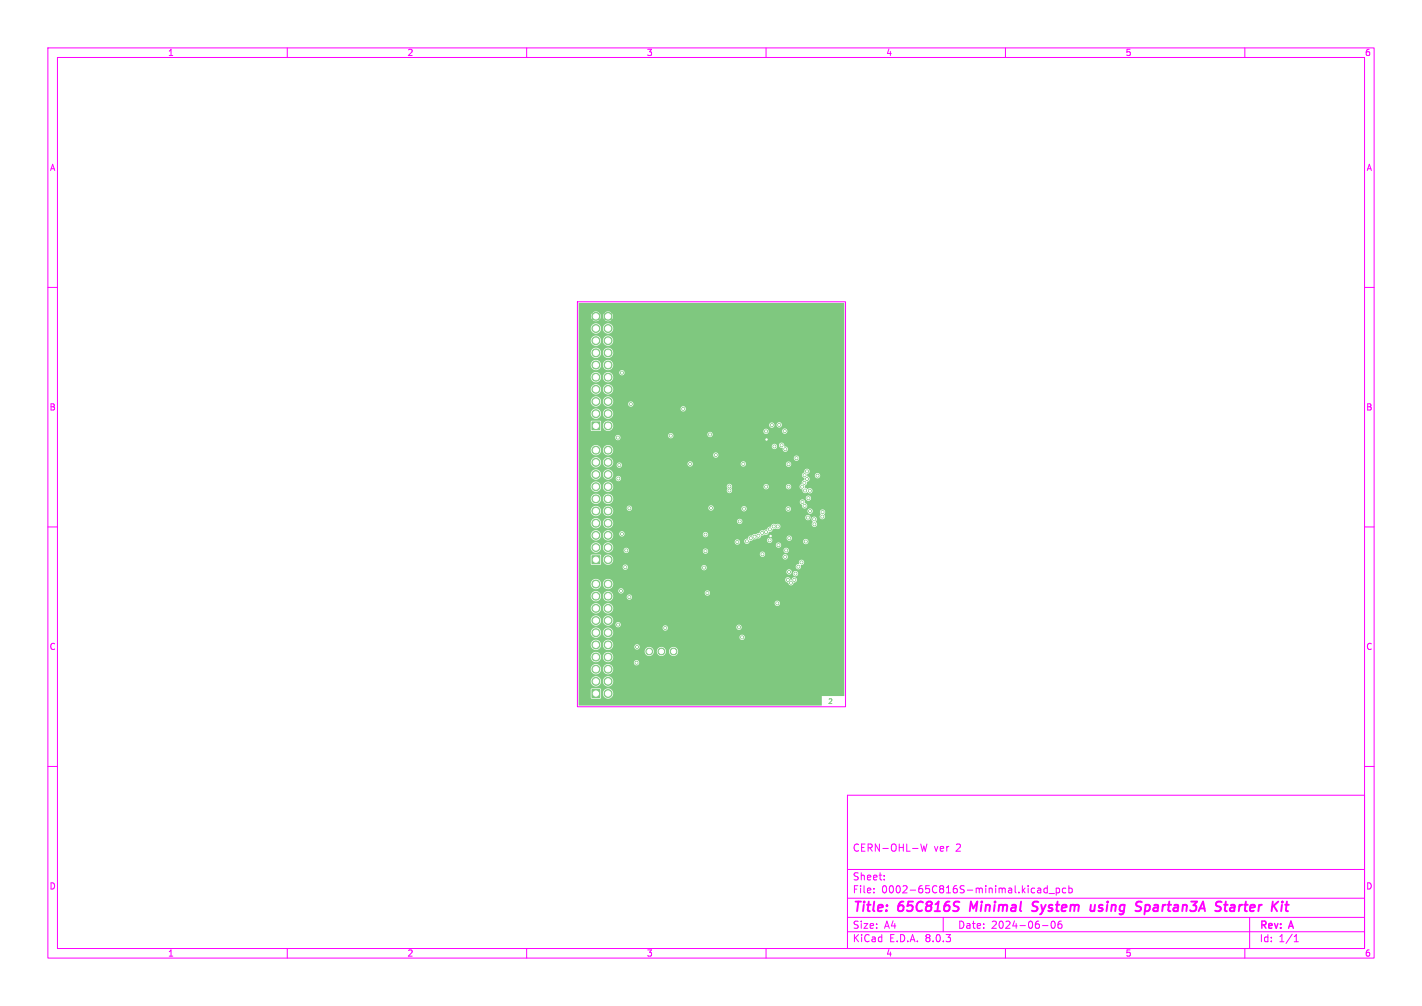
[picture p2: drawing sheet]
<svg xmlns="http://www.w3.org/2000/svg" width="297mm" height="210mm" viewBox="0 0 297 210" stroke-linecap="round" stroke-linejoin="round" font-family="sans-serif">
<defs><g id="words">
<g font-size="2.8" fill="#f0f">
<text x="178" y="190.9">Title:</text>
<text x="187.7" y="190.9">65C816S</text>
<text x="203.4" y="190.9">Minimal</text>
<text x="217.3" y="190.9">System</text>
<text x="230.2" y="190.9">using</text>
<text x="240.5" y="190.9">Spartan3A</text>
<text x="257.9" y="190.9">Starter</text>
</g>
<g font-size="2.1" fill="#f0f">
<text x="178" y="178">CERN-OHL-W</text>
<text x="195" y="178">ver</text>
<text x="199.7" y="178">2</text>
<text x="178" y="184">Sheet:</text>
<text x="178" y="186.7">File:</text>
<text x="184.1" y="186.7">0002-65C816S-minimal.kicad_pcb</text>
<text x="178" y="196.9">KiCad</text>
<text x="178" y="194.1">Size:</text>
<text x="184.7" y="194.1">A4</text>
<text x="185.7" y="196.9">E.D.A.</text>
<text x="193.3" y="196.9">8.0.3</text>
<text x="200" y="194.1">Date:</text>
<text x="207" y="194.1">2024-06-06</text>
<text x="263" y="194.3">Rev:</text>
<text x="263" y="196.9">Id:</text>
<text x="267.1" y="196.9">1/1</text>
<text x="269.4" y="194.3">A</text>
</g>
<g font-size="1.8" fill="#f0f">
<text x="35" y="11.9">1</text>
<text x="85" y="11.9">2</text>
<text x="135" y="11.9">3</text>
<text x="185" y="11.9">4</text>
<text x="235" y="11.9">5</text>
<text x="285" y="11.9">6</text>
<text x="10.3" y="35.9">A</text>
<text x="285.4" y="35.9">A</text>
<text x="10.3" y="85.9">B</text>
<text x="285.3" y="85.9">B</text>
<text x="10.3" y="135.9">C</text>
<text x="285.3" y="135.9">C</text>
<text x="10.3" y="185.9">D</text>
<text x="285.3" y="185.9">D</text>
<text x="35" y="199.9">1</text>
<text x="85" y="199.9">2</text>
<text x="135" y="199.9">3</text>
<text x="185" y="199.9">4</text>
<text x="235" y="199.9">5</text>
<text x="285" y="199.9">6</text>
</g>
<text font-size="1.4" fill="#7fc87f" x="172.9" y="147">2</text>
</g></defs>
<g fill="none" stroke="#f0f" stroke-width=".21">
<path d="M10 10h277v190h-277zM12 12h273v186h-273zM60 10v2M110 10v2M160 10v2M210 10v2M260 10v2M10 60h2M285 60h2M120.6 63h56v84.5h-56zM10 110h2M285 110h2"/>
<path d="M10 160h2M285 160h2M177 166h108v32h-108zM192.3 176.2l.4 1.5 .3-1.1 .2 1.1 .4-1.5M60 198v2M110 198v2M160 198v2M177 194.5h108M177 191.5h108M177 187.5h108M177 181.5h108M182.5 186.3v.1"/>
<path d="M182.5 185.5v.1M184.7 183.6v.1M184.7 182.8v.1M197 191.5v3M210 198v2M216.7 185.5h.6l.1 .9M217.4 185.8h-.5l-.2 .2 .2 .4 .5-.1M217.7 193.2h1.2M218.7 185.5l-.4-.1-.3 .3 .2 .6h.5M218.7 184.9v1.5M219.1 186.5h1.1M219.7 192.4a.81 .81 0 0 0 .3 1.4l.2-.1 .2-.5-.2-.8"/>
<path d="M220.6 185.5l.4-.1 .3 .3-.1 .6h-.6M220.6 185.4v1.5M221.2 192.4a1.17 1.17 0 0 0-.1 1.3h.6l.1-.5-.3-.3h-.3l-.2 .3M222.6 185.5l-.4-.1-.3 .3 .1 .6h.6M223.2 185.5l.5-.1 .3 .3-.2 .6h-.6M223.2 184.9v1.5M260 198v2M261 191.5v6.5M270.3 196.6h.9M270.3 195.5l.4-.4v1.5"/>
</g>
<g fill="none" stroke="#f0f" stroke-width=".4">
<path d="M200.1 188.2l.3 .1M202.8 188.2l-.3 2M216.6 190a.85 .85 0 0 1-1.1 .1M216.6 188.2l-.7 .1-.2 .5 .1 .3 .8 .3M228.6 190l-.6 .2M228.7 188.9l-.2 1.3M229.4 190.1l.2 .1M239.1 190.1h.8M239.3 188.9l-.3 2M239.8 188.9l-.5 .1M255.7 188.9h.7M256 188.2l-.2 1.7 .1 .2 .4 .1"/>
<path d="M257.2 189.4a.4 .4 0 0 0-.3 .4 .4 .4 0 0 0 .2 .4h.5M257.3 188.9l-.2 .1M268.4 188.9h.8M268.8 188.2l-.2 1.7v.2l.4 .1"/>
</g>
<g fill="#7fc87f" stroke="#7fc87f" stroke-width=".21">
<path d="M123.6 116h1.7v1.7h-1.7z"/>
<path d="M123.6 88.1h1.7v1.6h-1.7z"/>
<path d="M123.6 144h1.7v1.6h-1.7z"/>
<circle cx="127" cy="116.8" r=".82"/>
<circle cx="124.5" cy="114.3" r=".82"/>
<circle cx="127" cy="114.3" r=".82"/>
<circle cx="124.5" cy="111.8" r=".82"/>
<circle cx="127" cy="111.8" r=".82"/>
<circle cx="124.5" cy="109.2" r=".82"/>
<circle cx="127" cy="109.2" r=".82"/>
<circle cx="124.5" cy="106.7" r=".82"/>
<circle cx="127" cy="106.7" r=".82"/>
<circle cx="124.5" cy="104.1" r=".82"/>
<circle cx="127" cy="104.1" r=".82"/>
<circle cx="124.5" cy="101.6" r=".82"/>
<circle cx="127" cy="101.6" r=".82"/>
<circle cx="124.5" cy="99.1" r=".82"/>
<circle cx="127" cy="99.1" r=".82"/>
<circle cx="124.5" cy="96.5" r=".82"/>
<circle cx="127" cy="96.5" r=".82"/>
<circle cx="124.5" cy="94" r=".82"/>
<circle cx="127" cy="94" r=".82"/>
<circle cx="127" cy="88.9" r=".82"/>
<circle cx="124.5" cy="86.4" r=".82"/>
<circle cx="127" cy="86.4" r=".82"/>
<circle cx="124.5" cy="83.8" r=".82"/>
<circle cx="127" cy="83.8" r=".82"/>
<circle cx="124.5" cy="81.3" r=".82"/>
<circle cx="127" cy="81.3" r=".82"/>
<circle cx="124.5" cy="78.7" r=".82"/>
<circle cx="127" cy="78.7" r=".82"/>
<circle cx="124.5" cy="76.2" r=".82"/>
<circle cx="127" cy="76.2" r=".82"/>
<circle cx="124.5" cy="73.7" r=".82"/>
<circle cx="127" cy="73.7" r=".82"/>
<circle cx="124.5" cy="71.1" r=".82"/>
<circle cx="127" cy="71.1" r=".82"/>
<circle cx="124.5" cy="68.6" r=".82"/>
<circle cx="127" cy="68.6" r=".82"/>
<circle cx="124.5" cy="66" r=".82"/>
<circle cx="127" cy="66" r=".82"/>
<circle cx="127" cy="144.8" r=".82"/>
<circle cx="124.5" cy="142.2" r=".82"/>
<circle cx="127" cy="142.2" r=".82"/>
<circle cx="124.5" cy="139.7" r=".82"/>
<circle cx="127" cy="139.7" r=".82"/>
<circle cx="124.5" cy="137.2" r=".82"/>
<circle cx="127" cy="137.2" r=".82"/>
<circle cx="124.5" cy="134.6" r=".82"/>
<circle cx="127" cy="134.6" r=".82"/>
<circle cx="124.5" cy="132.1" r=".82"/>
<circle cx="127" cy="132.1" r=".82"/>
<circle cx="124.5" cy="129.5" r=".82"/>
<circle cx="127" cy="129.5" r=".82"/>
<circle cx="124.5" cy="127" r=".82"/>
<circle cx="127" cy="127" r=".82"/>
<circle cx="124.5" cy="124.5" r=".82"/>
<circle cx="127" cy="124.5" r=".82"/>
<circle cx="124.5" cy="121.9" r=".82"/>
<circle cx="127" cy="121.9" r=".82"/>
<circle cx="160.1" cy="91.8" r=".3"/>
<circle cx="160.9" cy="111.9" r=".3"/>
<circle cx="138.9" cy="131.1" r=".3"/>
<circle cx="167.4" cy="117.4" r=".3"/>
<circle cx="142.7" cy="85.4" r=".3"/>
<circle cx="168.3" cy="113.1" r=".3"/>
<circle cx="129.7" cy="123.4" r=".3"/>
<circle cx="129.1" cy="130.4" r=".3"/>
<circle cx="162.6" cy="113.8" r=".3"/>
<circle cx="147.3" cy="111.6" r=".3"/>
<circle cx="170.7" cy="99.3" r=".3"/>
<circle cx="164.6" cy="106.2" r=".3"/>
<circle cx="164.7" cy="101.6" r=".3"/>
<circle cx="163.9" cy="90" r=".3"/>
<circle cx="149.5" cy="95" r=".3"/>
<circle cx="129.1" cy="99.9" r=".3"/>
<circle cx="140.7" cy="136" r=".7"/>
<circle cx="148.3" cy="90.7" r=".3"/>
<circle cx="154.3" cy="130.9" r=".3"/>
<circle cx="165.9" cy="121.1" r=".3"/>
<circle cx="162.5" cy="109.9" r=".3"/>
<circle cx="131.8" cy="84.4" r=".3"/>
<circle cx="148.5" cy="106.1" r=".3"/>
<circle cx="130.6" cy="118.4" r=".3"/>
<circle cx="147.8" cy="123.8" r=".3"/>
<circle cx="161.8" cy="93.2" r=".3"/>
<circle cx="154" cy="113.2" r=".3"/>
<circle cx="155.4" cy="106.2" r=".3"/>
<circle cx="169.2" cy="102.5" r=".3"/>
<circle cx="154.5" cy="108.8" r=".3"/>
<circle cx="129.9" cy="77.8" r=".3"/>
<circle cx="155.2" cy="96.8" r=".3"/>
<circle cx="147.3" cy="115.1" r=".3"/>
<circle cx="133.1" cy="135.1" r=".3"/>
<circle cx="152.3" cy="101.5" r=".3"/>
<circle cx="162.3" cy="125.9" r=".3"/>
<circle cx="162.8" cy="88.7" r=".3"/>
<circle cx="159.2" cy="115.7" r=".3"/>
<circle cx="160" cy="101.6" r=".3"/>
<circle cx="166.3" cy="95.7" r=".3"/>
<circle cx="147.1" cy="118.5" r=".3"/>
<circle cx="160" cy="90" r=".3"/>
<circle cx="131.5" cy="124.6" r=".3"/>
<circle cx="164.6" cy="121.1" r=".3"/>
<circle cx="130.8" cy="114.9" r=".3"/>
<circle cx="129.1" cy="91.4" r=".3"/>
<circle cx="167.6" cy="101.6" r=".3"/>
<circle cx="171.7" cy="107.8" r=".3"/>
<circle cx="144.2" cy="96.8" r=".3"/>
<circle cx="160.8" cy="112.8" r=".3"/>
<circle cx="164.7" cy="96.9" r=".3"/>
<circle cx="152.3" cy="102.4" r=".3"/>
<circle cx="131.5" cy="106.1" r=".3"/>
<circle cx="129.9" cy="111.5" r=".3"/>
<circle cx="132.9" cy="138.3" r=".3"/>
<circle cx="129.4" cy="97.1" r=".3"/>
<circle cx="155" cy="133.1" r=".3"/>
<circle cx="140.1" cy="91" r=".3"/>
<circle cx="161.2" cy="88.8" r=".3"/>
<circle cx="160" cy="111.1" r=".3"/>
<circle cx="160.8" cy="110.5" r=".3"/>
<circle cx="157.6" cy="112.1" r=".3"/>
<circle cx="164.2" cy="114.9" r=".3"/>
<circle cx="163.2" cy="93" r=".3"/>
<circle cx="156" cy="113" r=".3"/>
<circle cx="161.6" cy="109.9" r=".3"/>
<circle cx="164.9" cy="112.4" r=".3"/>
<circle cx="164" cy="116.2" r=".3"/>
<circle cx="156.8" cy="112.4" r=".3"/>
<circle cx="158.4" cy="111.8" r=".3"/>
<circle cx="159.2" cy="111.2" r=".3"/>
<circle cx="168.9" cy="104" r=".3"/>
<circle cx="169.2" cy="106.7" r=".3"/>
<circle cx="168" cy="99.2" r=".3"/>
<circle cx="170.1" cy="109.5" r=".3"/>
<circle cx="138.1" cy="136" r=".7"/>
<circle cx="168" cy="100.8" r=".3"/>
<circle cx="168.7" cy="108.1" r=".3"/>
<circle cx="168.6" cy="100" r=".3"/>
<circle cx="170" cy="108.4" r=".3"/>
<circle cx="166.2" cy="119.8" r=".3"/>
<circle cx="168" cy="105.6" r=".3"/>
<circle cx="168.2" cy="102.4" r=".3"/>
<circle cx="166.7" cy="118.3" r=".3"/>
<circle cx="164.8" cy="119.4" r=".3"/>
<circle cx="164" cy="93.8" r=".3"/>
<circle cx="165.2" cy="121.7" r=".3"/>
<circle cx="167.6" cy="104.8" r=".3"/>
<circle cx="168.6" cy="98.4" r=".3"/>
<circle cx="171.8" cy="106.9" r=".3"/>
<circle cx="135.6" cy="136" r=".7"/>
</g>
<path d="M120.9 63.3h55.4v82h-4.7v2h-50.7v-3.4h2.5v1.7l.1 .2h1.9l.1-.2v-.8h.4v.2a1.08 1.08 0 0 0 1.8 .6 1.08 1.08 0 0 0-.2-1.8 1.08 1.08 0 0 0-1.6 1h-.4v-.9l-.2-.2h-1.7l-.2 .2h-2.5v-1.7h2.5v.2a1.08 1.08 0 0 0 1.2 .9 1.08 1.08 0 0 0 .9-1.1h.4v.2a1.08 1.08 0 0 0 1.8 .7 1.08 1.08 0 0 0-.2-1.8 1.08 1.08 0 0 0-1.6 .9h-.4v-.2a1.08 1.08 0 0 0-1.1-.8 1.08 1.08 0 0 0-1 1h-2.5v-2.5h2.5v.2a1.08 1.08 0 0 0 1.2 .9 1.08 1.08 0 0 0 .9-1.1h.4v.2a1.08 1.08 0 0 0 1.8 .7 1.08 1.08 0 0 0-.2-1.9 1.08 1.08 0 0 0-1.6 1h-.4v-.2a1.08 1.08 0 0 0-1.1-.9 1.08 1.08 0 0 0-1 1.1h-2.5v-1.4h11.5v.2a.56 .56 0 0 0 .9 .3 .56 .56 0 0 0-.1-1 .56 .56 0 0 0-.8 .5h-11.5v-1.1h2.5v.2a1.08 1.08 0 0 0 1.2 .8 1.08 1.08 0 0 0 .9-1h.4v.2a1.08 1.08 0 0 0 1.8 .6 1.08 1.08 0 0 0-.2-1.8 1.08 1.08 0 0 0-1.6 1h-.4v-.2a1.08 1.08 0 0 0-1.1-.9 1.08 1.08 0 0 0-1 1.1h-2.5v-1.2h13.7l.1 .2a.96 .96 0 0 0 1 .8 .96 .96 0 0 0 .9-1h.6v.2a.96 .96 0 0 0 1 .8 .96 .96 0 0 0 .9-1h.6v.2a.96 .96 0 0 0 1.6 .6 .96 .96 0 0 0-.2-1.7 .96 .96 0 0 0-1.4 .9h-.6v-.2a.96 .96 0 0 0-1.1-.8 .96 .96 0 0 0-.8 1h-.6l-.1-.2a.96 .96 0 0 0-1-.8 .96 .96 0 0 0-.9 1h-13.7v-1.4h2.5v.2a1.08 1.08 0 0 0 1.2 .9 1.08 1.08 0 0 0 .9-1.1h.4v.2a1.08 1.08 0 0 0 1 .9 1.08 1.08 0 0 0 1.1-.6h4.5v.1a.56 .56 0 0 0 .9 .3 .56 .56 0 0 0-.1-1 .56 .56 0 0 0-.8 .6l-4.5-.1a1.08 1.08 0 0 0-.8-1.4 1.08 1.08 0 0 0-1.3 1h-.4v-.2a1.08 1.08 0 0 0-1.1-.9 1.08 1.08 0 0 0-1 1.1h-2.5v-2.5h2.5v.2a1.08 1.08 0 0 0 1.2 .9 1.08 1.08 0 0 0 .9-1.1h.4v.2a1.08 1.08 0 0 0 1.6 .8h26.9l.1 .1a.56 .56 0 0 0 .9 .3 .56 .56 0 0 0-.2-1 .56 .56 0 0 0-.8 .6l-26.9-.1a1.08 1.08 0 0 0 .6-.9 1.08 1.08 0 0 0-.7-1h11v.1a.55 .55 0 0 0 .7 .4 .55 .55 0 0 0 .4-.7h14.3v.2a.56 .56 0 0 0 .9 .3 .56 .56 0 0 0-.1-1 .56 .56 0 0 0-.8 .5h-14.3l-.1-.1a.56 .56 0 0 0-.6-.2 .56 .56 0 0 0-.4 .5h-11a1.08 1.08 0 0 0-1.5 1h-.4v-.2a1.08 1.08 0 0 0-1.1-.9 1.08 1.08 0 0 0-1 1.1h-2.5v-2.6h2.5v.2a1.08 1.08 0 0 0 1.2 .9 1.08 1.08 0 0 0 .9-1.1h.4v.2a1.08 1.08 0 0 0 1.8 .7h.8l.1 .1a.56 .56 0 0 0 .9 .3 .56 .56 0 0 0-.2-.9 .56 .56 0 0 0-.8 .5h-.8l.1-.1a1.08 1.08 0 0 0-.4-1.8 1.08 1.08 0 0 0-1.5 1h-.4v-.2a1.08 1.08 0 0 0-1.1-.8 1.08 1.08 0 0 0-1 1h-2.5v-2.5h2.5v.2a1.08 1.08 0 0 0 1.2 .9 1.08 1.08 0 0 0 .9-1.1h.4v.2a1.08 1.08 0 0 0 1.8 .6 1.08 1.08 0 0 0-.5-1.9h34.6v.2a.56 .56 0 0 0 .9 .3 .56 .56 0 0 0-.1-1 .56 .56 0 0 0-.8 .5h-34.7a1.08 1.08 0 0 0-1.2 1.1h-.4v-.2a1.08 1.08 0 0 0-1.1-.9 1.08 1.08 0 0 0-1 1.1h-2.5v-2.5h2.5v.2a1.08 1.08 0 0 0 1.2 .8 1.08 1.08 0 0 0 .9-1h.4v.2a1.08 1.08 0 0 0 1.1 .8 1.08 1.08 0 0 0 1.1-.8h2.8v.1a.56 .56 0 0 0 .9 .3 .56 .56 0 0 0-.1-1 .56 .56 0 0 0-.8 .6l-2.8-.1a1.08 1.08 0 0 0-1-1.2 1.08 1.08 0 0 0-1.2 1.1h-.4v-.2a1.08 1.08 0 0 0-1.1-.9 1.08 1.08 0 0 0-1 1.1h-2.5v-1.1h8.2l.1 .1a.55 .55 0 0 0 .8 .3h17.2v.1a.56 .56 0 0 0 .9 .3 .56 .56 0 0 0-.1-.9 .56 .56 0 0 0-.8 .5l-17.1-.1a.56 .56 0 0 0-.2-.9 .56 .56 0 0 0-.8 .6h-8.2v-1.5h2.5v.2a1.08 1.08 0 0 0 1.2 .9 1.08 1.08 0 0 0 .9-1.1h.4v.2a1.08 1.08 0 0 0 1.7 .7 1.08 1.08 0 0 0 0-1.7h36.4l.2 .3 .4 .2a.61 .61 0 0 0 .6 .6 .61 .61 0 0 0 .6-.6 .58 .58 0 0 0 .6-.6 .58 .58 0 0 0-.6-.6 .58 .58 0 0 0-.5 .7l-.2-.1a.55 .55 0 0 0-.6-.5 .55 .55 0 0 0-.5 .6l-36.5-.1a1.08 1.08 0 0 0-1.6 .9h-.4v-.2a1.08 1.08 0 0 0-1.1-.9 1.08 1.08 0 0 0-1 1.1h-2.5v-2.5h43.3l.1 .1a.55 .55 0 0 0 .4 .4 .55 .55 0 0 0 .5-.1h.4v.1a.56 .56 0 0 0 .9 .3 .56 .56 0 0 0-.1-1 .56 .56 0 0 0-.8 .6l-.3-.1a.56 .56 0 0 0-.4-.8 .56 .56 0 0 0-.7 .5h-43.3v-1h9.1l.1 .1a.55 .55 0 0 0 .5 .5 .55 .55 0 0 0 .5-.5h15.4v.1a.55 .55 0 0 0 .7 .4 .55 .55 0 0 0 .4-.7h18.6v.1a.59 .59 0 0 0 .8 .4 .59 .59 0 0 0 .3-.9 .57 .57 0 0 0 .6-.6 .57 .57 0 0 0-.7-.4 .57 .57 0 0 0-.3 .8l-.5 .2-.2 .4h-18.6a.55 .55 0 0 0-.7-.3 .55 .55 0 0 0-.4 .5l-15.3-.1a.56 .56 0 0 0-.6-.6 .56 .56 0 0 0-.6 .6h-9.1v-2.4h2.5v1.7l.2 .2h1.8l.1-.2v-.9h.4a1.08 1.08 0 0 0 1.6 1 1.08 1.08 0 0 0 .2-1.8 1.08 1.08 0 0 0-1.8 .6v.2h-.4v-.9l-.2-.1h-1.7l-.2 .2h-2.5v-.3h37.8l.2 .4 .4 .2 4.1-.1a.56 .56 0 0 0 .8 .6 .56 .56 0 0 0 .2-1 .56 .56 0 0 0-.9 .3l-.1 .1h-4.1a.55 .55 0 0 0 .5-.5 .55 .55 0 0 0-.6-.6 .55 .55 0 0 0-.5 .6h-37.8v-1.4h2.5v.2a1.08 1.08 0 0 0 1.2 .9 1.08 1.08 0 0 0 .9-1.1h.4v.2a1.08 1.08 0 0 0 .9 .9 1.08 1.08 0 0 0 1.1-.5h2.3l.1 .1a.55 .55 0 0 0 .5 .5 .55 .55 0 0 0 .5-.4h15.5v.1a.55 .55 0 0 0 .7 .4 .55 .55 0 0 0 .4-.7h15.7l.1 .1a.56 .56 0 0 0 .9 .3 .56 .56 0 0 0-.2-.9 .56 .56 0 0 0-.8 .5h-15.7l-.1-.1a.56 .56 0 0 0-.6-.3 .56 .56 0 0 0-.4 .6l-15.5-.1a.56 .56 0 0 0-.4-.7 .56 .56 0 0 0-.7 .6h-2.3l.2-.6-.1-.5h34a.56 .56 0 0 0 .8 .5 .56 .56 0 0 0 .2-.9 .56 .56 0 0 0-.9 .3l-.1 .1h-34a1.08 1.08 0 0 0-1.3-.5 1.08 1.08 0 0 0-.8 1h-.4v-.2a1.08 1.08 0 0 0-1.1-.9 1.08 1.08 0 0 0-1 1.1h-2.5v-1.2h32.5l.1 .2a.55 .55 0 0 0 .6 .4 .55 .55 0 0 0 .4-.7h.9l.1 .1a.59 .59 0 0 0 .7 .4 .59 .59 0 0 0 .4-.6l3.6-.1v.1a.55 .55 0 0 0 .5 .5 .55 .55 0 0 0 .5-.3h6.5l.1 .1a.56 .56 0 0 0 .9 .3 .56 .56 0 0 0-.2-1 .56 .56 0 0 0-.8 .6h-6.5l.1-.4-.2-.3h3.2a.56 .56 0 0 0 .8 .5 .56 .56 0 0 0 .1-1 .56 .56 0 0 0-.9 .3v.2h-3.2a.55 .55 0 0 0-.6-.1 .55 .55 0 0 0-.3 .5h-3.1l.2-.2h.4l.4-.3a.66 .66 0 0 0 .9-.5l.7-.2a.66 .66 0 0 0 .9-.6h.1a.68 .68 0 0 0 .7-.6l.6-.1a.59 .59 0 0 0 .8 0 .59 .59 0 0 0 0-.8 .59 .59 0 0 0-.8 0 .63 .63 0 0 0-.7-.1 .63 .63 0 0 0-.3 .6h-.1a.68 .68 0 0 0-.7 .6l-.7 .2a.65 .65 0 0 0-.9 .5l-.7 .3a.69 .69 0 0 0-.9 .2 .63 .63 0 0 0-.8 .7 .57 .57 0 0 0-.8 .5h-.9v-.1a.56 .56 0 0 0-.6-.3 .56 .56 0 0 0-.5 .5h-32.5v-1.3h2.5v.2a1.08 1.08 0 0 0 1.2 .8 1.08 1.08 0 0 0 .9-1h.4v.2a1.08 1.08 0 0 0 1.4 .8 1.08 1.08 0 0 0 .7-1.3h1.3l.1 .1a.55 .55 0 0 0 .5 .4 .55 .55 0 0 0 .5-.4h16.4v.1a.56 .56 0 0 0 .9 .3 .56 .56 0 0 0-.1-.9 .56 .56 0 0 0-.8 .5h-16.4a.56 .56 0 0 0-.4-.7 .56 .56 0 0 0-.7 .6l-1.3-.1a1.08 1.08 0 0 0-1.2-.7 1.08 1.08 0 0 0-.9 1.1h-.4v-.2a1.08 1.08 0 0 0-1.1-.9 1.08 1.08 0 0 0-1 1.1h-2.5v-2.6h2.5v.2a1.08 1.08 0 0 0 1.2 .9 1.08 1.08 0 0 0 .9-1.1h.4v.2a1.08 1.08 0 0 0 1.4 .9 1.08 1.08 0 0 0 .7-1.5h25.9l.1 .2a.56 .56 0 0 0 .9 .3 .56 .56 0 0 0-.2-1 .56 .56 0 0 0-.8 .5h-25.9a1.08 1.08 0 0 0-1.2-.6 1.08 1.08 0 0 0-.9 1h-.4v-.1a1.08 1.08 0 0 0-1.1-1 1.08 1.08 0 0 0-1 1.1h-2.5v-1.1h47.3v.1a.55 .55 0 0 0 .4 .4 .55 .55 0 0 0 .6-.2h.3l.3 .6a.56 .56 0 0 0-.1 .8 .56 .56 0 0 0 .8 0 .56 .56 0 0 0-.1-.8v-.2a.55 .55 0 0 0 .2-.6 .55 .55 0 0 0-.5-.4h1.1v.2a.58 .58 0 0 0 .9 .3 .58 .58 0 0 0 0-1 .58 .58 0 0 0 0-.8 .58 .58 0 0 0-.8 .1 .58 .58 0 0 0 .1 .8l-.2 .4-1.3 .1-.2 .1-.2 .4h-.3a.55 .55 0 0 0-.3-.9 .55 .55 0 0 0-.7 .6h-47.3v-1.4h2.5v.2a1.08 1.08 0 0 0 1.2 .9 1.08 1.08 0 0 0 .9-1.1h.4v.2a1.08 1.08 0 0 0 1.5 .8 1.08 1.08 0 0 0 .5-1.6h3v.1a.55 .55 0 0 0 .6 .4 .55 .55 0 0 0 .5-.5h15.9l.1 .1a.55 .55 0 0 0 .5 .4 .55 .55 0 0 0 .5-.4h5.8l.1 .1a.55 .55 0 0 0 .5 .5 .55 .55 0 0 0 .5-.6h8.2v.2a.55 .55 0 0 0 .9 .3h3.6l.1 .1a.56 .56 0 0 0 .9 .3 .56 .56 0 0 0-.2-.9 .56 .56 0 0 0-.8 .5l-3.6-.1a.56 .56 0 0 0-.1-.9 .56 .56 0 0 0-.8 .5h-8.1a.56 .56 0 0 0-.6-.6 .56 .56 0 0 0-.6 .6h-5.8a.56 .56 0 0 0-.4-.7 .56 .56 0 0 0-.7 .6l-15.9-.1a.56 .56 0 0 0-.6-.5 .56 .56 0 0 0-.5 .6h-3a1.08 1.08 0 0 0-1.2-.4 1.08 1.08 0 0 0-.8 1h-.4a1.08 1.08 0 0 0-1.1-1.1 1.08 1.08 0 0 0-1 1.1h-2.5v-2.6h2.5v.2a1.08 1.08 0 0 0 1.2 .9 1.08 1.08 0 0 0 .9-1.1h.4v.2a1.08 1.08 0 0 0 .8 .9 1.08 1.08 0 0 0 1.1-.4h39.2l.2 .4 .3 .1a.6 .6 0 0 0 .3 .8 .6 .6 0 0 0 .8-.4 .6 .6 0 0 0-.5-.7 .55 .55 0 0 0-.4-.7 .55 .55 0 0 0-.7 .5h-39.2l.3-.8h40.2a.56 .56 0 0 0 .8 .5 .56 .56 0 0 0 .1-.9 .56 .56 0 0 0-.9 .3v.1h-40.2a1.08 1.08 0 0 0-1.2-.9 1.08 1.08 0 0 0-1 1h-.4v-.2a1.08 1.08 0 0 0-1.1-.8 1.08 1.08 0 0 0-1 1h-2.5v-2.5h2.5v.2a1.08 1.08 0 0 0 1.2 .9 1.08 1.08 0 0 0 .9-1.1h.4v.2a1.08 1.08 0 0 0 1.2 .9 1.08 1.08 0 0 0 1-1.2h23.7l.1 .4a.59 .59 0 0 0 0 .9 .59 .59 0 0 0 .9 0 .59 .59 0 0 0 0-.9l.1-.3h6.6a.56 .56 0 0 0 .5 .6 .56 .56 0 0 0 .6-.6h3.5l.1 .1a.56 .56 0 0 0 .6 .5 .56 .56 0 0 0 .5-.6h1.7l.2 .4 .4 .2a.62 .62 0 0 0 .3 .7 .62 .62 0 0 0 .8-.2 .58 .58 0 0 0 .8 .1 .58 .58 0 0 0 0-.9 .58 .58 0 0 0-.9 .2l-.5-.3v-.5a.7 .7 0 0 0 .5-.7 .59 .59 0 0 0 .5-.6 .59 .59 0 0 0-.5-.6l1.6-.1a.56 .56 0 0 0 .8 .5 .56 .56 0 0 0 .1-.9 .56 .56 0 0 0-.9 .3v.1h-1.6v-.3a.58 .58 0 0 0 .5-.7 .58 .58 0 0 0-.8-.4 .58 .58 0 0 0-.3 .8 .6 .6 0 0 0-.5 .6 .6 .6 0 0 0 .5 .5v.1a.38 .38 0 0 1 0 .4 .38 .38 0 0 1-.4 .1l-.1 .6-.3 .2-.2 .4h-1.7l-.1-.1a.56 .56 0 0 0-.6-.5 .56 .56 0 0 0-.5 .6h-3.5v-.1a.56 .56 0 0 0-.7-.5 .56 .56 0 0 0-.4 .6l-6.6-.1a.56 .56 0 0 0-.6-.5 .56 .56 0 0 0-.5 .5h-23.7v-.1a1.08 1.08 0 0 0-1.2-.9 1.08 1.08 0 0 0-1 1.1h-.4v-.2a1.08 1.08 0 0 0-1.1-.9 1.08 1.08 0 0 0-1 1.1h-2.5v-2.5h2.5v.2a1.08 1.08 0 0 0 1.2 .8 1.08 1.08 0 0 0 .9-1h.4v.2a1.08 1.08 0 0 0 1.8 .6h.9v.1a.56 .56 0 0 0 .9 .3 .56 .56 0 0 0-.1-.9 .56 .56 0 0 0-.8 .5h-.9l.1-.1a1.08 1.08 0 0 0-.4-1.7 1.08 1.08 0 0 0-1.5 1h-.4a1.08 1.08 0 0 0-1-1.1 1.08 1.08 0 0 0-1.1 1.1h-2.5v-2.6h2.5v.2a1.08 1.08 0 0 0 1.2 .9 1.08 1.08 0 0 0 .9-1.1h.4v.2a1.08 1.08 0 0 0 .9 .9 1.08 1.08 0 0 0 1.1-.5h.9v.1a.55 .55 0 0 0 .7 .4 .55 .55 0 0 0 .3-.8h13.8v.2a.56 .56 0 0 0 .6 .4 .56 .56 0 0 0 .5-.6h10v.2a.55 .55 0 0 0 .6 .4 .55 .55 0 0 0 .5-.5h8.3l.1 .1a.56 .56 0 0 0 .9 .3 .56 .56 0 0 0-.2-.9 .56 .56 0 0 0-.8 .5l-8.3-.1a.56 .56 0 0 0-.6-.5 .56 .56 0 0 0-.5 .5h-10v-.1a.56 .56 0 0 0-.6-.4 .56 .56 0 0 0-.5 .5h-13.8a.56 .56 0 0 0-.6-.2 .56 .56 0 0 0-.4 .5h-.9a1.08 1.08 0 0 0-.3-1.4h38.2v.1a.56 .56 0 0 0 .9 .3 .56 .56 0 0 0-.1-1 .56 .56 0 0 0-.8 .6l-38.3-.1a1.08 1.08 0 0 0-1.6 .9h-.4v-.2a1.08 1.08 0 0 0-1.1-.9 1.08 1.08 0 0 0-1 1.1h-2.5v-2.5h2.5v.2a1.08 1.08 0 0 0 1.2 .9 1.08 1.08 0 0 0 .9-1.1h.4v.2a1.07 1.07 0 0 0 1.4 .8h21.6l.1 .1a.56 .56 0 0 0 .9 .3 .56 .56 0 0 0-.2-.9 .56 .56 0 0 0-.8 .5h-21.6l.2-.1a1.07 1.07 0 0 0 .2-1.7h33.5v.1a.55 .55 0 0 0 .7 .4 .55 .55 0 0 0 .3-.7h.5v.1a.7 .7 0 0 0 .8 .4 .58 .58 0 0 0 .5 .8 .58 .58 0 0 0 .6-.7 .58 .58 0 0 0-.8-.4 .56 .56 0 0 0-.4-.8 .56 .56 0 0 0-.7 .6l-.5-.1a.56 .56 0 0 0-.6-.2 .56 .56 0 0 0-.4 .5h-33.5a1.08 1.08 0 0 0-1.1-.2 1.08 1.08 0 0 0-.7 1h-.4v-.2a1.08 1.08 0 0 0-1.1-.9 1.08 1.08 0 0 0-1 1.1h-2.5v-2.6h7.6v.1a.55 .55 0 0 0 .8 .3 .55 .55 0 0 0 .1-.8h10.1l.1 .1a.55 .55 0 0 0 .7 .4 .55 .55 0 0 0 .3-.8h7.1l.1 .1a.56 .56 0 0 0 .9 .3 .56 .56 0 0 0-.2-.9 .56 .56 0 0 0-.8 .5h-7.1a.56 .56 0 0 0-.6-.3 .56 .56 0 0 0-.5 .6l-10.2-.1a.56 .56 0 0 0-.8 .5h-7.6v-1.3h38.5l.1 .1a.55 .55 0 0 0 .6 .4 .55 .55 0 0 0 .4-.6h2.8l.1 .1a.56 .56 0 0 0 .9 .3 .56 .56 0 0 0-.2-.9 .56 .56 0 0 0-.8 .5l-2.8-.1a.56 .56 0 0 0-.6-.4 .56 .56 0 0 0-.5 .6h-38.5v-2h2.5v1.6l.2 .3h1.8l.1-.3v-.8h.4a1.08 1.08 0 0 0 1.2 1.1 1.08 1.08 0 0 0 1-1.3h32.5l.1 .2a.55 .55 0 0 0 .6 .4 .55 .55 0 0 0 .4-.6h.5v.1a.56 .56 0 0 0 .9 .3 .56 .56 0 0 0-.1-.9 .56 .56 0 0 0-.8 .5l-.5-.1a.56 .56 0 0 0-.6-.4 .56 .56 0 0 0-.5 .5h-32.5a1.08 1.08 0 0 0-1.2-.9 1.08 1.08 0 0 0-1 1.1h-.4v-.9l-.2-.2h-1.7l-.2 .3h-2.5v-1.7h2.5v.2a1.08 1.08 0 0 0 1.2 .8 1.08 1.08 0 0 0 .9-1h.4v.2a1.08 1.08 0 0 0 1.8 .6 1.08 1.08 0 0 0-.3-1.8h14.7l.1 .1a.56 .56 0 0 0 .9 .3 .56 .56 0 0 0-.2-1 .56 .56 0 0 0-.8 .6l-14.8-.1a1.08 1.08 0 0 0-1.4 1.1h-.4v-.2a1.08 1.08 0 0 0-1.1-.9 1.08 1.08 0 0 0-1 1.1h-2.5v-2.6h2.5v.2a1.08 1.08 0 0 0 1.2 .9 1.08 1.08 0 0 0 .9-1.1h.4v.2a1.08 1.08 0 0 0 .9 .9 1.08 1.08 0 0 0 1.1-.5h3.3v.1a.56 .56 0 0 0 .9 .3 .56 .56 0 0 0-.1-1 .56 .56 0 0 0-.8 .6h-3.3l.1-.2a1.08 1.08 0 0 0-.8-1.4 1.08 1.08 0 0 0-1.3 1h-.4a1.08 1.08 0 0 0-1-1.1 1.08 1.08 0 0 0-1.1 1.1h-2.5v-2.5h2.5v.2a1.08 1.08 0 0 0 1.2 .9 1.08 1.08 0 0 0 .9-1.1h.4v.2a1.08 1.08 0 0 0 1.8 .6 1.08 1.08 0 0 0-.2-1.8 1.08 1.08 0 0 0-1.6 1h-.4v-.2a1.08 1.08 0 0 0-1.1-.9 1.08 1.08 0 0 0-1 1.1h-2.5v-2.6h2.5v.2a1.08 1.08 0 0 0 1.2 .9 1.08 1.08 0 0 0 .9-1.1h.4v.2a1.08 1.08 0 0 0 1.7 .7 1.08 1.08 0 0 0-.1-1.8h1.8l.1 .1a.56 .56 0 0 0 .9 .3 .56 .56 0 0 0-.2-.9 .56 .56 0 0 0-.8 .5h-1.8a1.08 1.08 0 0 0-1.6 .9h-.4v-.2a1.08 1.08 0 0 0-1.1-.8 1.08 1.08 0 0 0-1 1h-2.5v-2.5h2.5v.2a1.08 1.08 0 0 0 1.2 .9 1.08 1.08 0 0 0 .9-1.1h.4v.2a1.08 1.08 0 0 0 1.8 .7 1.08 1.08 0 0 0-.2-1.9 1.08 1.08 0 0 0-1.6 1h-.4v-.2a1.08 1.08 0 0 0-1.1-.9 1.08 1.08 0 0 0-1 1.1h-2.5v-2.5h2.5v.2a1.08 1.08 0 0 0 1.2 .8 1.08 1.08 0 0 0 .9-1h.4v.2a1.08 1.08 0 0 0 1.8 .6 1.08 1.08 0 0 0-.2-1.8 1.08 1.08 0 0 0-1.6 1h-.4v-.2a1.08 1.08 0 0 0-1.1-.9 1.08 1.08 0 0 0-1 1.1h-2.5v-2.6h2.5v.2a1.08 1.08 0 0 0 1.2 .9 1.08 1.08 0 0 0 .9-1.1h.4v.2a1.08 1.08 0 0 0 1.8 .7 1.08 1.08 0 0 0-.2-1.8 1.08 1.08 0 0 0-1.6 .9h-.4v-.2a1.08 1.08 0 0 0-1.1-.9 1.08 1.08 0 0 0-1 1.1h-2.5v-2.5h2.5v.2a1.08 1.08 0 0 0 1.2 .9 1.08 1.08 0 0 0 .9-1.1h.4v.2a1.08 1.08 0 0 0 1.8 .6 1.08 1.08 0 0 0-.2-1.8 1.08 1.08 0 0 0-1.6 1h-.4v-.2a1.08 1.08 0 0 0-1.1-.9 1.08 1.08 0 0 0-1 1.1h-2.5v-2.6h2.5l.3 .7 .3-.3 .1 .1-.3 .3a1.01 1.01 0 0 0 1.3 0l-.3-.3 .1-.1 .4 .3 .2-.7h.5l.2 .7 .3-.3 .2 .1-.4 .3 .5 .3 .9-.3-.4-.3 .2-.1 .3 .3a1.01 1.01 0 0 0 0-1.3l-.3 .3-.2-.1 .4-.4-.9-.2-.5 .2 .4 .4-.2 .1-.3-.3-.2 .6h-.5l-.2-.6-.4 .3-.1-.1 .3-.4a1.01 1.01 0 0 0-1.3 0l.3 .4-.1 .1-.3-.3-.3 .6h-2.5z" fill="#7fc87f"/>
<g fill="#fff" stroke="#fff" stroke-width=".21">
<circle cx="160.1" cy="91.8" r=".15"/>
<circle cx="160.9" cy="111.9" r=".15"/>
<circle cx="139" cy="131.1" r=".15"/>
<circle cx="167.4" cy="117.4" r=".15"/>
<circle cx="142.7" cy="85.4" r=".15"/>
<circle cx="168.3" cy="113" r=".15"/>
<circle cx="129.7" cy="123.3" r=".15"/>
<circle cx="129.1" cy="130.4" r=".15"/>
<circle cx="162.6" cy="113.8" r=".15"/>
<circle cx="147.4" cy="111.6" r=".15"/>
<circle cx="170.8" cy="99.3" r=".15"/>
<circle cx="164.6" cy="106.3" r=".15"/>
<circle cx="164.7" cy="101.6" r=".15"/>
<circle cx="163.9" cy="90" r=".15"/>
<circle cx="149.5" cy="95" r=".15"/>
<circle cx="129.1" cy="99.9" r=".15"/>
<circle cx="140.7" cy="136" r=".45"/>
<circle cx="148.3" cy="90.7" r=".15"/>
<circle cx="154.4" cy="131" r=".15"/>
<circle cx="165.9" cy="121" r=".15"/>
<circle cx="162.4" cy="109.9" r=".15"/>
<circle cx="131.7" cy="84.3" r=".15"/>
<circle cx="148.5" cy="106" r=".15"/>
<circle cx="130.6" cy="118.4" r=".15"/>
<circle cx="147.7" cy="123.8" r=".15"/>
<circle cx="161.7" cy="93.2" r=".15"/>
<circle cx="154" cy="113.1" r=".15"/>
<circle cx="155.4" cy="106.2" r=".15"/>
<circle cx="169.1" cy="102.5" r=".15"/>
<circle cx="154.5" cy="108.9" r=".15"/>
<circle cx="129.9" cy="77.8" r=".15"/>
<circle cx="155.2" cy="96.9" r=".15"/>
<circle cx="147.4" cy="115" r=".15"/>
<circle cx="133" cy="135" r=".15"/>
<circle cx="152.4" cy="101.6" r=".15"/>
<circle cx="162.4" cy="126" r=".15"/>
<circle cx="162.7" cy="88.7" r=".15"/>
<circle cx="159.2" cy="115.7" r=".15"/>
<circle cx="160" cy="101.6" r=".15"/>
<circle cx="166.4" cy="95.6" r=".15"/>
<circle cx="147" cy="118.5" r=".15"/>
<circle cx="160" cy="90" r=".15"/>
<circle cx="131.5" cy="124.6" r=".15"/>
<circle cx="164.5" cy="121" r=".15"/>
<circle cx="130.8" cy="114.9" r=".15"/>
<circle cx="129" cy="91.3" r=".15"/>
<circle cx="167.6" cy="101.6" r=".15"/>
<circle cx="171.8" cy="107.9" r=".15"/>
<circle cx="144.1" cy="96.9" r=".15"/>
<circle cx="160.7" cy="112.8" r=".15"/>
<circle cx="164.7" cy="96.9" r=".15"/>
<circle cx="152.4" cy="102.4" r=".15"/>
<circle cx="131.4" cy="106.1" r=".15"/>
<circle cx="129.9" cy="111.4" r=".15"/>
<circle cx="133" cy="138.3" r=".15"/>
<circle cx="129.3" cy="97.1" r=".15"/>
<circle cx="155" cy="133" r=".15"/>
<circle cx="140.1" cy="90.9" r=".15"/>
<circle cx="161.2" cy="88.8" r=".15"/>
<circle cx="160" cy="111.1" r=".15"/>
<circle cx="160.8" cy="110.5" r=".15"/>
<circle cx="157.6" cy="112" r=".15"/>
<circle cx="164.2" cy="114.9" r=".15"/>
<circle cx="163.2" cy="92.9" r=".15"/>
<circle cx="156" cy="113" r=".15"/>
<circle cx="161.6" cy="109.9" r=".15"/>
<circle cx="164.8" cy="112.3" r=".15"/>
<circle cx="164" cy="116.3" r=".15"/>
<circle cx="156.8" cy="112.3" r=".15"/>
<circle cx="158.4" cy="111.9" r=".15"/>
<circle cx="159.2" cy="111.3" r=".15"/>
<circle cx="168.8" cy="104" r=".15"/>
<circle cx="169.2" cy="106.7" r=".15"/>
<circle cx="168.1" cy="99.2" r=".15"/>
<circle cx="170.1" cy="109.5" r=".15"/>
<circle cx="138.1" cy="136" r=".45"/>
<circle cx="168" cy="100.8" r=".15"/>
<circle cx="168.8" cy="108" r=".15"/>
<circle cx="168.5" cy="100" r=".15"/>
<circle cx="170.1" cy="108.4" r=".15"/>
<circle cx="166.1" cy="119.7" r=".15"/>
<circle cx="168.1" cy="105.6" r=".15"/>
<circle cx="168.1" cy="102.4" r=".15"/>
<circle cx="166.8" cy="118.3" r=".15"/>
<circle cx="164.8" cy="119.4" r=".15"/>
<circle cx="164" cy="93.8" r=".15"/>
<circle cx="165.2" cy="121.6" r=".15"/>
<circle cx="167.6" cy="104.8" r=".15"/>
<circle cx="168.5" cy="98.4" r=".15"/>
<circle cx="171.8" cy="106.9" r=".15"/>
<circle cx="135.6" cy="136" r=".45"/>
<circle cx="124.5" cy="116.8" r=".55"/>
<circle cx="127" cy="116.8" r=".55"/>
<circle cx="124.5" cy="114.3" r=".55"/>
<circle cx="127" cy="114.3" r=".55"/>
<circle cx="124.5" cy="111.8" r=".55"/>
<circle cx="127" cy="111.8" r=".55"/>
<circle cx="124.5" cy="109.2" r=".55"/>
<circle cx="127" cy="109.2" r=".55"/>
<circle cx="124.5" cy="106.7" r=".55"/>
<circle cx="127" cy="106.7" r=".55"/>
<circle cx="124.5" cy="104.1" r=".55"/>
<circle cx="127" cy="104.1" r=".55"/>
<circle cx="124.5" cy="101.6" r=".55"/>
<circle cx="127" cy="101.6" r=".55"/>
<circle cx="124.5" cy="99.1" r=".55"/>
<circle cx="127" cy="99.1" r=".55"/>
<circle cx="124.5" cy="96.5" r=".55"/>
<circle cx="127" cy="96.5" r=".55"/>
<circle cx="124.5" cy="94" r=".55"/>
<circle cx="127" cy="94" r=".55"/>
<circle cx="124.5" cy="88.9" r=".55"/>
<circle cx="127" cy="88.9" r=".55"/>
<circle cx="124.5" cy="86.4" r=".55"/>
<circle cx="127" cy="86.4" r=".55"/>
<circle cx="124.5" cy="83.8" r=".55"/>
<circle cx="127" cy="83.8" r=".55"/>
<circle cx="124.5" cy="81.3" r=".55"/>
<circle cx="127" cy="81.3" r=".55"/>
<circle cx="124.5" cy="78.7" r=".55"/>
<circle cx="127" cy="78.7" r=".55"/>
<circle cx="124.5" cy="76.2" r=".55"/>
<circle cx="127" cy="76.2" r=".55"/>
<circle cx="124.5" cy="73.7" r=".55"/>
<circle cx="127" cy="73.7" r=".55"/>
<circle cx="124.5" cy="71.1" r=".55"/>
<circle cx="127" cy="71.1" r=".55"/>
<circle cx="124.5" cy="68.6" r=".55"/>
<circle cx="127" cy="68.6" r=".55"/>
<circle cx="124.5" cy="66" r=".55"/>
<circle cx="127" cy="66" r=".55"/>
<circle cx="124.5" cy="144.8" r=".55"/>
<circle cx="127" cy="144.8" r=".55"/>
<circle cx="124.5" cy="142.2" r=".55"/>
<circle cx="127" cy="142.2" r=".55"/>
<circle cx="124.5" cy="139.7" r=".55"/>
<circle cx="127" cy="139.7" r=".55"/>
<circle cx="124.5" cy="137.2" r=".55"/>
<circle cx="127" cy="137.2" r=".55"/>
<circle cx="124.5" cy="134.6" r=".55"/>
<circle cx="127" cy="134.6" r=".55"/>
<circle cx="124.5" cy="132.1" r=".55"/>
<circle cx="127" cy="132.1" r=".55"/>
<circle cx="124.5" cy="129.5" r=".55"/>
<circle cx="127" cy="129.5" r=".55"/>
<circle cx="124.5" cy="127" r=".55"/>
<circle cx="127" cy="127" r=".55"/>
<circle cx="124.5" cy="124.5" r=".55"/>
<circle cx="127" cy="124.5" r=".55"/>
<circle cx="124.5" cy="121.9" r=".55"/>
<circle cx="127" cy="121.9" r=".55"/>
</g>
<use href="#words"/>
</svg>
